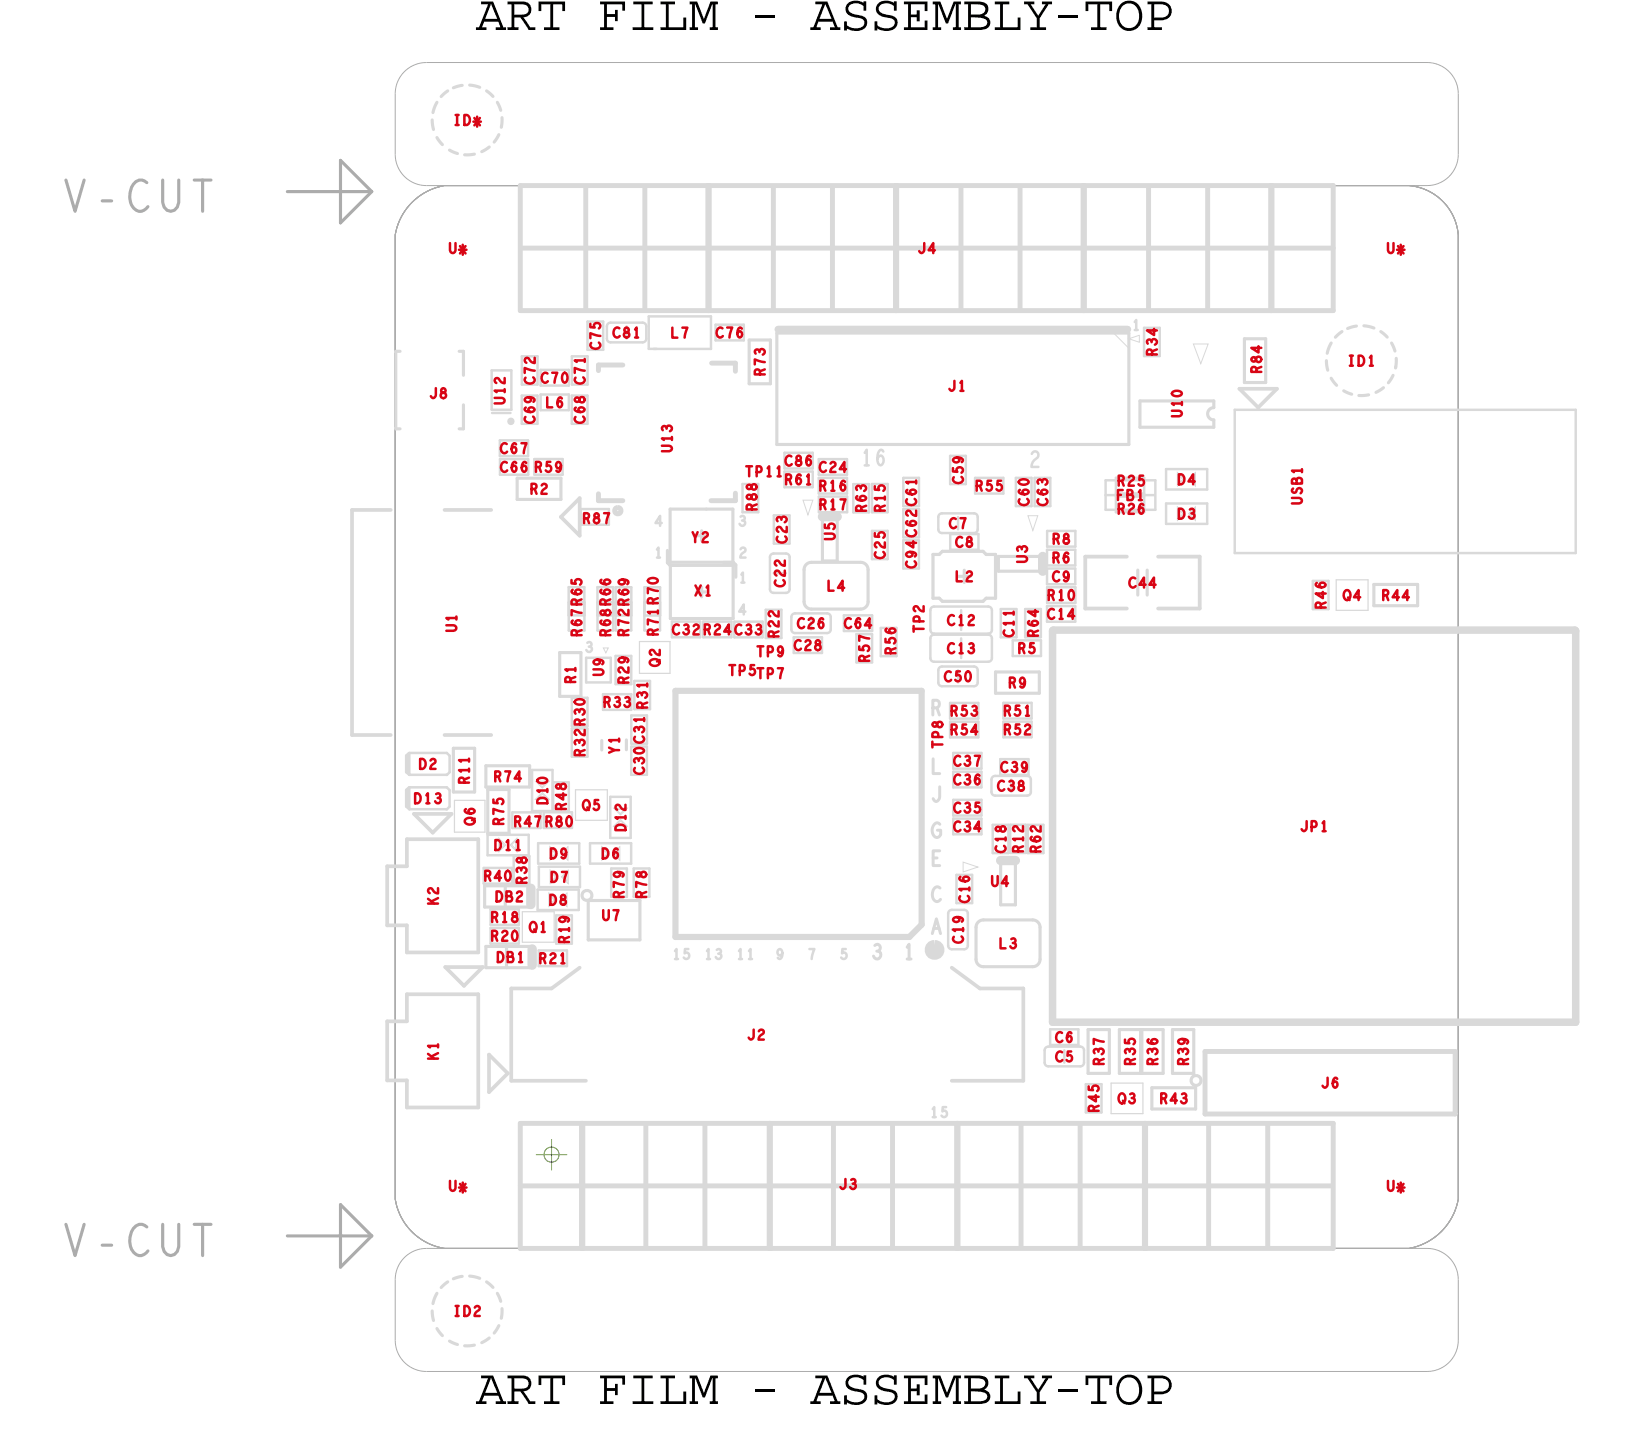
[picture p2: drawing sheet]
<svg xmlns="http://www.w3.org/2000/svg" width="67mm" height="58mm" viewBox="0 0 67 58" stroke-linecap="round" stroke-linejoin="round" font-family="sans-serif">
<defs><g id="words">
<g font-size="2.1">
<text x="19.3" y="1.2">ART FILM - ASSEMBLY-TOP</text>
<text x="19.3" y="57">ART FILM - ASSEMBLY-TOP</text>
</g>
<g font-size=".4" fill="#d80515">
<text x="18.4" y="5.1">ID*</text>
<text x="18.2" y="10.3">U*</text>
<text x="56.3" y="10.3">U*</text>
<text x="31.1" y="15.3" transform="rotate(-90 31.1 15.3)">R73</text>
<text x="47" y="14.5" transform="rotate(-90 47 14.5)">R34</text>
<text x="54.7" y="14.9">ID1</text>
<text x="27.3" y="18.4" transform="rotate(-90 27.3 18.4)">U13</text>
<text x="31.9" y="19.7">R61</text>
<text x="33.3" y="19.9">R16</text>
<text x="33.3" y="20.7">R17</text>
<text x="35.2" y="20.8" transform="rotate(-90 35.2 20.8)">R63</text>
<text x="35.9" y="20.8" transform="rotate(-90 35.9 20.8)">R15</text>
<text x="45.4" y="20.3">FB1</text>
<text x="47.8" y="21.1">D3</text>
<text x="23.4" y="27.8" transform="rotate(-90 23.4 27.8)">R1</text>
<text x="24.5" y="28.7">R33</text>
<text x="26.3" y="28.8" transform="rotate(-90 26.3 28.8)">R31</text>
<text x="28.2" y="24.2">X1</text>
<text x="38.5" y="26.5">C13</text>
<text x="38.6" y="29.1">R53</text>
<text x="40.8" y="29.1">R51</text>
<text x="41.2" y="25.9" transform="rotate(-90 41.2 25.9)">C11</text>
<text x="42.5" y="24.4">R10</text>
<text x="16.8" y="32.6">D13</text>
<text x="19.1" y="31.8" transform="rotate(-90 19.1 31.8)">R11</text>
<text x="20.1" y="34.5">D11</text>
<text x="21.4" y="35.9" transform="rotate(-90 21.4 35.9)">R38</text>
<text x="22.2" y="32.7" transform="rotate(-90 22.2 32.7)">D10</text>
<text x="23.7" y="30.7" transform="rotate(-90 23.7 30.7)">R32 R30</text>
<text x="25.4" y="33.8" transform="rotate(-90 25.4 33.8)">D12</text>
<text x="41.6" y="34.6" transform="rotate(-90 41.6 34.6)">R12</text>
<text x="19.9" y="37.5">R18</text>
<text x="21.5" y="37.9">Q1</text>
<text x="21.9" y="39.1">R21</text>
<text x="23.1" y="38.3" transform="rotate(-90 23.1 38.3)">R19</text>
<text x="17.8" y="43" transform="rotate(-90 17.8 43)">K1</text>
<text x="44.8" y="43.3" transform="rotate(-90 44.8 43.3)">R37</text>
<text x="45.4" y="44.8">Q3</text>
<text x="46.1" y="43.3" transform="rotate(-90 46.1 43.3)">R35</text>
<text x="47" y="43.3" transform="rotate(-90 47 43.3)">R36</text>
<text x="47.1" y="44.8">R43</text>
<text x="48.3" y="43.3" transform="rotate(-90 48.3 43.3)">R39</text>
<text x="18.2" y="48.4">U*</text>
<text x="56.3" y="48.4">U*</text>
</g>
<g font-size=".4" fill="#d9d9d9">
<text x="47.8" y="19.7">D4</text>
<text x="22.3" y="34.9">D9</text>
<text x="22.4" y="35.8">D7</text>
<text x="24.4" y="34.9">D6</text>
<text x="22.3" y="36.8">D8</text>
</g>
</g></defs>
<!-- layer: Board Outline -->
<g fill="none" stroke="#acacac" stroke-width=".04">
<path d="M16.1 3.8v2.5zM16.1 6.3a1.27 1.27 0 0 0 1.2 1.2M16.7 8.2l.6-.4 .8-.3h39.1a2.19 2.19 0 0 1 2 2v39.2a2.48 2.48 0 0 1-2 2h-39.1a2.41 2.41 0 0 1-2-2v-39.2l.2-.7zM17.3 7.5h40.7zM17.3 2.5h40.7zM17.3 2.5a1.27 1.27 0 0 0-1.2 1.3M58 2.5a1.27 1.27 0 0 1 1.2 1.3M59.2 3.8v2.5zM59.2 6.3a1.27 1.27 0 0 1-1.2 1.2M16.1 52v2.4zM16.1 54.4a1.27 1.27 0 0 0 1.2 1.3M17.3 55.7h40.7z"/>
<path d="M17.3 50.7h40.7zM17.3 50.7a1.27 1.27 0 0 0-1.2 1.3M58 50.7a1.27 1.27 0 0 1 1.2 1.3M59.2 52v2.4zM59.2 54.4a1.27 1.27 0 0 1-1.2 1.3"/>
</g>
<path d="M11.7 7.8h3.4zM13.8 9.1l1.3-1.3zM13.8 6.5v2.6zM13.8 6.5l1.3 1.3zM11.7 50.2h3.4zM13.8 48.9v2.6zM13.8 48.9l1.3 1.3zM15.1 50.2l-1.3 1.3z" fill="none" stroke="#acacac" stroke-width=".13"/>
<!-- layer: Components -->
<g fill="none" stroke="#d9d9d9" stroke-width=".13">
<path d="M16.1 17.4h.1zM16.1 14.3v3.1zM16.1 14.3h.1zM17.6 4.9v.4M17.7 5.6l.3 .3M17.7 4.2l-.1 .4M18.2 3.7l-.3 .2M18.3 6.1l.3 .1M18.6 17.4h.2zM18.6 14.3h.2zM18.8 3.5l-.4 .1M18.8 14.3v.9z"/>
<path d="M18.8 16.4v1zM19.1 3.5h.4M19.3 6.3h-.4M19.8 3.7l.2 .2M19.9 6l-.3 .2M20.2 4.2l.1 .3M20.3 5.5l-.2 .3M20.4 4.8v.4M21 19.4v.9zM21 19.4h1.8zM22.8 19.4v.9zM30.4 13.8h.9z"/>
<path d="M30.4 15.6h.9zM30.4 13.8v1.8zM31.3 13.8v1.8zM31.6 18.1h14.3zM31.6 13.5v4.6zM31.6 13.5h14.3zM45.9 13.5v4.6zM46.3 16.3h3zM46.3 16.3v1.1zM46.3 17.4h3zM49.3 16.3v.3zM49.3 17.1v.3z"/>
<path d="M49.3 16.6h-.2v.2v.2l.2 .1M50.5 13.8h.9zM50.5 15.5h.9zM50.5 13.8v1.7zM51.4 13.8v1.7zM53.9 14.7v.3M54.1 15.4l.2 .3M54.1 13.9l-.2 .5M54.5 13.5l-.3 .2M54.6 15.9l.3 .1M55.1 13.2l-.4 .1M55.4 13.2l.4 .1"/>
<path d="M55.6 16l-.4 .1M56.1 13.5l.2 .2M56.2 15.8l-.3 .1M56.5 13.9l.2 .4M56.6 15.2l-.2 .4M56.7 14.6v.4M16.5 30.7l.1-.1zM16.5 30.7v.7zM16.5 32.1l.1-.1zM16.5 32.1v.7zM16.5 31.4l.1 .1zM16.5 32.8l.1 .1z"/>
<path d="M18.4 30.4h.9zM18.4 32.2h.9zM18.4 30.4v1.8zM19.3 30.4v1.8zM19.7 36h1.8zM19.7 36v.9zM19.7 36.9h1.8zM19.7 31.1h1.8zM19.7 38.5h1.8zM19.7 31.1v.9zM19.7 32h1.8zM19.7 38.5v.8z"/>
<path d="M19.7 39.3h1.8zM19.8 32.1h.9zM19.8 33.9h.9zM19.8 32.1v1.8zM20.5 36v.9zM20.6 38.4v.9zM20.7 32.1v1.8zM21 20.3h1.8zM21.5 36v.9zM21.5 31.1v.9zM21.5 38.5v.8zM22.7 26.5h.9z"/>
<path d="M22.7 28.3h.9zM22.7 26.5v1.8zM23.6 26.5v1.8zM23.7 36.3l.1-.1 .2 .1v.2l-.2 .1-.1-.1zM23.9 38.2h.1M23.9 36.6h2.1zM23.9 36.6v1.6zM23.9 38.2h2.1zM24.4 30.1v.4zM25.4 30.1v.4zM26 36.6v1.6zM27.1 22.9l.1 .1z"/>
<path d="M27.1 22.4v.5zM27.2 23h.4zM27.2 20.7h1.5zM27.2 20.7v2.1zM27.2 22.8h2.6zM27.2 25.1h1.1zM27.2 23v2.1zM27.2 23h2.6zM28.3 21.8h.4zM28.3 25.1h1.5zM28.5 21.6v.4zM28.7 20.7h1.1z"/>
<path d="M29.4 22.9h.4zM29.8 20.7v2.1zM29.8 23v2.1zM29.8 22.9h.1zM29.9 22.9v.6zM32.7 23.1v1.3zM32.7 24.4v.3h.3M33 22.8h2zM33 22.8l-.2 .1-.1 .2M33 24.7h2zM33.4 21h.6zM33.4 22.8h.6z"/>
<path d="M33.4 21v1.8zM34 21v1.8zM35 22.8l.2 .1 .1 .2M35.3 24.4l-.1 .3h-.2M35.3 23.1v1.3zM37.9 22.5h.3zM37.9 22.5v1.8zM37.9 24.3h.3zM38.2 22.5l.1-.1zM38.2 24.3l.1 .1zM38.3 24.4h1.6zM38.3 22.4h1.6z"/>
<path d="M38.9 23.4h.5zM39.2 23.2v.5zM39.6 37.7v1.3zM39.6 39l.1 .2 .2 .1M39.9 22.4l.2 .1zM39.9 37.4h2zM39.9 37.4l-.2 .1-.1 .2M39.9 39.3h2zM40.1 22.5h.3zM40.1 24.3l-.2 .1zM40.1 24.3h.3zM40.4 27.3v.9z"/>
<path d="M40.4 28.2h1.8zM40.4 22.5v1.8zM40.4 27.3h1.8zM40.6 22.6h1.8zM40.6 22.6v.6zM40.6 23.2h1.8zM40.6 35h.6zM40.6 36.8h.6zM40.6 35v1.8zM41.2 35v1.8zM41.9 37.4l.3 .1v.2M42.2 27.3v.9z"/>
<path d="M42.2 39v.2l-.3 .1M42.2 37.7v1.3zM42.4 22.6v.6zM46.2 23.2v1zM46.6 23.2v1zM55.8 24.6h1.8zM55.8 23.7v.9zM55.8 23.7h1.8zM57.6 23.7v.9zM17.6 53.3v.3M17.7 54l.3 .3M17.7 52.5l-.1 .5"/>
<path d="M18.2 52.1l-.3 .2M18.3 54.5l.3 .1M18.8 51.9l-.4 .1M19.1 51.8l.4 .1M19.3 54.6l-.4 .1M19.8 52.1l.2 .2M19.9 54.4l-.3 .1M20.2 52.5l.1 .4M20.3 53.9l-.2 .3M20.4 53.2v.4M44.2 41.8h.9zM44.2 43.6h.9z"/>
<path d="M44.2 41.8v1.8zM45.1 41.8v1.8zM45.5 41.8h.8zM45.5 43.6h.8zM45.5 41.8v1.8zM46.3 41.8v1.8zM46.4 41.8h.8zM46.4 43.6h.8zM46.4 41.8v1.8zM46.8 45.1h1.8zM46.8 44.2v.9zM46.8 44.2h1.8z"/>
<path d="M47.2 41.8v1.8zM47.6 41.8h.9zM47.6 43.6h.9zM47.6 41.8v1.8zM48.5 41.8v1.8zM48.6 44.2v.9z"/>
</g>
<g fill="none" stroke="#d9d9d9" stroke-width=".1">
<path d="M20 16.6h.8zM20 15h.8zM20 15v1.6zM20 16.8h.7zM20.3 17.9v.6zM20.3 18.5h1.1zM20.3 17.9h1.1zM20.3 19.3h1.2zM20.3 18.6v.7zM20.3 18.6h1.2zM20.8 15v1.6zM21.2 16.1h.6z"/>
<path d="M21.2 17.2h.6zM21.2 16.1v1.1zM21.2 14.5h.6zM21.2 15.6h.6zM21.2 14.5v1.1zM21.4 17.9v.6zM21.5 18.6v.7zM21.7 19.3h1.2zM21.7 18.6v.7zM21.7 18.6h1.2zM21.8 16.1v1.1zM21.8 14.5v1.1z"/>
<path d="M22 16.7h1.1zM22 15.7h1.1zM22 16v.7zM22 15v.7zM22 16h1.1zM22 15h1.1zM22.9 18.6v.7zM23.1 16v.7zM23.1 15v.7zM23.2 16.1h.7zM23.2 17.2h.7zM23.2 16.1v1.1z"/>
<path d="M23.2 14.5h.7zM23.2 15.6h.7zM23.2 14.5v1.1zM23.9 16.1v1.1zM23.9 13.1h.6zM23.9 14.2h.6zM23.9 13.1v1.1zM23.9 14.5v1.1zM24.5 13.1v1.1zM24.7 13.3v.5zM24.7 13.8l.1 .1M24.8 13.9h1.3z"/>
<path d="M24.8 13.1h1.3zM24.8 13.1l-.1 .2M25.5 13.3v.5zM26.1 13.1l.2 .2M26.3 13.8l-.2 .1M26.3 13.3v.5zM26.4 14.2h.3zM26.4 12.9v1.3zM26.4 12.9h2.5zM26.5 14.2h2.4zM28.9 12.9v1.3zM29.1 13.2v.6z"/>
<path d="M29.1 13.8h1.1zM29.1 13.2h1.1zM30.2 19.7h.6zM30.2 19.7v1.1zM30.2 13.2v.6zM30.8 19.7v1.1zM31.9 19.8h1.1zM31.9 19.2v.6zM31.9 19h1.1zM31.9 18.4v.6zM31.9 19.2h1.1zM31.9 18.4h1.1z"/>
<path d="M33 19.2v.6zM33 18.4v.6zM33.3 19.4v.7zM33.3 18.7v.6zM33.3 19.3h1.1zM33.3 19.4h1.1zM33.3 18.7h1.1zM34.4 19.4v.7zM34.4 18.7v.6zM34.7 19.7h.6zM34.7 19.7v1.1zM35.3 19.7v1.1z"/>
<path d="M35.4 19.7h.7zM35.4 19.7v1.1zM36.1 19.7v1.1zM36.7 19.4h.6zM36.7 19.4v1.2zM37.3 19.4v1.2zM38.6 18.5h.6zM38.6 19.7h.6zM38.6 18.5v1.2zM39.2 18.5v1.2zM39.6 19.4v.7zM39.6 19.4h1.2z"/>
<path d="M40.8 19.4v.7zM41.3 19.4h.6zM41.3 19.4v1.2zM41.9 19.4v1.2zM42 19.4h.7zM42 19.4v1.2zM42.7 19.4v1.2zM44.9 19.5h2zM44.9 19.5v1.2zM45.3 19.4v.6zM45.3 19.4h1.2zM46.5 13.3h.6z"/>
<path d="M46.5 14.5h.6zM46.5 13.3v1.2zM46.5 19.4v.6zM46.9 19.5v1.2zM47.1 13.3v1.2zM47.4 19.1h1.6zM47.4 19.1v.8zM47.4 19.9h1.6zM49 19.1v.8zM50.2 16.6h13.8zM50.2 16.6v5.9zM64 16.6v5.9z"/>
<path d="M16.6 30.6h1.5zM16.6 30.6v.9zM16.6 32h1.5zM16.6 32v.9zM16.6 31.5h1.5zM16.6 32.9h1.5zM18.2 31.5h.1M18.2 32.9h.1M18.1 30.6l.2 .1zM18.1 32l.2 .1zM18.3 31.4l-.1 .1zM18.3 30.7v.7z"/>
<path d="M18.3 32.8l-.1 .1zM18.3 32.1v.7zM19.6 35.9h1.2zM19.6 35.3v.6zM19.6 35.3h1.2zM19.8 33.9h1.7zM19.8 33.9v.8zM19.8 34.7h1.7zM19.9 38.3h1.2zM19.9 37.7v.6zM19.9 37.6h1.2zM19.9 36.9v.7z"/>
<path d="M19.9 37.7h1.2zM19.9 36.9h1.2zM20.8 35.3v.6zM20.8 33v.6zM20.8 33.6h1.2zM20.8 33h1.2zM20.9 34.8h.6zM20.9 35.9h.6zM20.9 34.8v1.1zM21.1 37.7v.6zM21.1 36.9v.7zM21.5 33.9v.8z"/>
<path d="M21.5 34.8v1.1zM21.6 31.3h.8zM21.6 33h.8zM21.6 31.3v1.7zM21.8 36.1h1.7zM21.8 36.1v.9zM21.8 37h1.7zM21.9 34.3h1.6zM21.9 34.3v.8zM21.9 35.1h1.6zM21.9 39.3h1.1zM21.9 38.6v.7z"/>
<path d="M21.9 38.6h1.1zM21.9 35.2h1.7zM21.9 35.2v.8zM21.9 36h1.7zM22 33v.6zM22.1 33.6h1.1zM22.1 33v.6zM22.1 33h1.1zM22.4 31.3v1.7zM22.5 31.8h.6zM22.5 32.9h.6zM22.5 31.8v1.1z"/>
<path d="M22.6 37.2h.6zM22.6 38.3h.6zM22.6 37.2v1.1zM23 38.6v.7zM23.1 23.9h.6zM23.1 25h.6zM23.1 23.9v1.1zM23.1 24.5h.6zM23.1 25.6h.6zM23.1 24.5v1.1zM23.1 31.8v1.1zM23.2 29.6h.7z"/>
<path d="M23.2 28.4h.7zM23.2 30.7h.7zM23.2 29.6v1.1zM23.2 29.5h.7zM23.2 28.4v1.1zM23.2 37.2v1.1zM23.2 33v.6zM23.5 36.1v.9zM23.5 34.3v.8zM23.6 35.2v.8zM23.6 21.3h1.1zM23.6 20.7v.6z"/>
<path d="M23.6 20.7h1.1zM23.7 23.9v1.1zM23.7 24.5v1.1zM23.8 27.7h1zM23.8 26.7h1zM23.8 26.7v1zM23.9 29.6v1.1zM23.9 28.4v1.1zM24 34.3h1.6zM24 34.3v.8zM24 35.1h1.6zM24.3 23.9h.6z"/>
<path d="M24.3 25h.6zM24.3 23.9v1.1zM24.3 24.5h.6zM24.3 25.6h.6zM24.3 24.5v1.1zM24.5 28.2v.6zM24.5 28.8h1.1zM24.5 28.2h1.1zM24.7 20.7v.6zM24.8 32.4h.8zM24.8 34h.8zM24.8 32.4v1.6z"/>
<path d="M24.8 26.7v1zM24.8 35.3h.7zM24.8 36.4h.7zM24.8 35.3v1.1zM24.9 23.9v1.1zM24.9 24.5v1.1zM25 24.5h.6zM25 26.6h.6zM25 25.6h.6zM25 24.5v1.1zM25 27.8h.6zM25 26.6v1.2z"/>
<path d="M25 23.9h.6zM25 25h.6zM25 23.9v1.1zM25.5 35.3v1.1zM25.6 32.4v1.6zM25.6 34.3v.8zM25.6 30.3h.7zM25.6 31.5h.7zM25.6 30.3v1.2zM25.6 24.5v1.1zM25.6 28.2v.6zM25.6 26.6v1.2z"/>
<path d="M25.6 29.1h.7zM25.6 30.2h.7zM25.6 29.1v1.1zM25.6 23.9v1.1zM25.7 35.3h.7zM25.7 36.4h.7zM25.7 35.3v1.1zM25.8 27.7h.6zM25.8 28.8h.6zM25.8 27.7v1.1zM26.2 24.5h.6zM26.2 25.6h.6z"/>
<path d="M26.2 24.5v1.1zM26.2 23.9h.6zM26.2 25h.6zM26.2 23.9v1.1zM26.3 30.3v1.2zM26.3 29.1v1.1zM26.4 35.3v1.1zM26.4 27.7v1.1zM26.8 24.5v1.1zM26.8 23.9v1.1zM27.3 25.9h1.1zM27.3 25.3v.6z"/>
<path d="M27.3 25.3h1.1zM28.4 25.3v.6zM28.6 25.9h1.1zM28.6 25.3v.6zM28.6 25.3h1.1zM29.7 25.3v.6zM29.8 25.3v.6zM29.8 25.9h1.2zM29.8 25.3h1.2zM30.2 20.8h.6zM31 25.3v.6zM31.1 24.8h.6z"/>
<path d="M31.1 25.9h.6zM31.1 24.8v1.1zM31.3 22.6v1.3zM31.3 23.9l.1 .2M31.4 22.5h.5zM31.4 22.5l-.1 .1M31.4 24.1h.5zM31.4 23.3h.5zM31.4 20.9h.7zM31.4 22.1h.7zM31.4 20.9v1.2zM31.7 24.8v1.1z"/>
<path d="M31.9 22.5l.2 .1M32.1 20.9v1.2zM32.1 23.9l-.2 .2M32.1 22.6v1.3zM32.1 25.1v.5zM32.1 25.6l.2 .1M32.2 25.9v.6zM32.2 26.5h1.2zM32.2 25.9h1.2zM32.3 25.7h1.3zM32.3 24.9h1.3zM32.3 24.9l-.2 .2"/>
<path d="M32.9 25.1v.5zM33.3 20.1h1.1zM33.3 20.8h1.1zM33.3 20.2v.6zM33.3 20.2h1.1zM33.4 25.9v.6zM33.6 24.9l.1 .2M33.7 25.6l-.1 .1M33.7 25.1v.5zM34.3 25.6h1.1zM34.3 25v.6zM34.3 25h1.1z"/>
<path d="M34.4 20.2v.6zM34.7 20.8h.6zM34.8 25.8h.6zM34.8 26.9h.6zM34.8 25.8v1.1zM35.4 21.6h.7zM35.4 20.8h.7zM35.4 22.7h.7zM35.4 21.6v1.1zM35.4 25.8v1.1zM35.4 25v.6zM35.8 25.5h.6z"/>
<path d="M35.8 26.7h.6zM35.8 25.5v1.2zM36.1 21.6v1.1zM36.4 25.5v1.2zM36.7 21.9h.6zM36.7 23.1h.6zM36.7 21.9v1.2zM36.7 20.7h.6zM36.7 21.8h.6zM36.7 20.7v1.1zM36.7 20.6h.6zM37.3 22v1.1z"/>
<path d="M37.3 20.7v1.1zM37.8 25.9v.8zM37.8 24.8v.8zM37.8 26.7l.1 .2M37.8 25.6l.1 .1M37.9 26.9h2.2zM37.9 25.7h2.2zM37.9 25.8h2.2zM37.9 24.6h2.2zM37.9 25.8l-.1 .1M37.9 24.6l-.1 .2M38.1 21v.5z"/>
<path d="M38.1 27.2v.5zM38.1 21.5l.2 .2M38.1 27.7l.2 .2M38.3 21.7h1.3zM38.3 27.9h1.3zM38.3 20.9h1.3zM38.3 27.1h1.3zM38.3 20.9l-.2 .1M38.3 27.1l-.2 .1M38.5 37.1v1.3zM38.5 38.4l.2 .2M38.6 29.3v.7z"/>
<path d="M38.6 30h1.1zM38.6 28.6v.6zM38.6 29.2h1.1zM38.6 29.3h1.1zM38.6 28.6h1.1zM38.6 22.3h1.1zM38.6 21.7v.6zM38.6 21.7h1.1zM38.7 37h.5zM38.7 37.8h.5zM38.7 37l-.2 .1M38.7 38.6h.5z"/>
<path d="M38.7 30.6v.6zM38.7 31.2h1.2zM38.7 31.4v.6zM38.7 32h1.2zM38.7 32.5v.6zM38.7 33.1h1.2zM38.7 33.3v.6zM38.7 33.9h1.2zM38.7 30.6h1.2zM38.7 31.4h1.2zM38.7 32.5h1.2zM38.7 33.3h1.2z"/>
<path d="M38.8 35.5h.7zM38.8 36.7h.7zM38.8 35.5v1.2zM38.9 21v.5zM38.9 27.2v.5zM39 25.9v.8zM39 24.8v.8zM39.2 37l.1 .1M39.3 38.4l-.1 .2M39.3 37.1v1.3zM39.5 35.5v1.2zM39.6 20.9l.1 .1"/>
<path d="M39.6 27.1l.1 .1M39.6 20.1h1.2zM39.7 21.5l-.1 .2M39.7 27.7l-.1 .2M39.7 21v.5zM39.7 27.2v.5zM39.7 29.3v.7zM39.7 28.6v.6zM39.7 21.7v.6zM39.9 30.6v.6zM39.9 31.4v.6zM39.9 32.5v.6z"/>
<path d="M39.9 33.3v.6zM40.1 25.8l.2 .1M40.1 24.6l.2 .2M40.3 31.7v.5zM40.3 32.2l.1 .1M40.3 26.7l-.2 .2M40.3 25.6l-.2 .1M40.3 25.9v.8zM40.3 24.8v.8zM40.3 33.5h.7zM40.3 34.7h.7zM40.3 33.5v1.2z"/>
<path d="M40.4 32.3h1.3zM40.4 31.5h1.3zM40.4 31.5l-.1 .2M40.6 31.5h1.2zM40.6 30.8v.7zM40.6 30.8h1.2zM40.7 24.7h.6zM40.7 25.9h.6zM40.7 24.7v1.2zM40.8 30h1.1zM40.8 29.3v.7zM40.8 29.2h1.1z"/>
<path d="M40.8 28.6v.6zM40.8 29.3h1.1zM40.8 28.6h1.1zM41 33.5v1.2zM41 33.5h.7zM41 34.7h.7zM41.1 31.7v.5zM41.1 26.7h1.2zM41.1 26v.7zM41.1 26h1.2zM41.3 20.6h.6zM41.3 24.7v1.2z"/>
<path d="M41.6 24.7h.7zM41.6 25.9h.7zM41.6 24.7v1.2zM41.7 33.5v1.2zM41.7 31.5l.2 .2M41.7 33.5h.7zM41.7 34.7h.7zM41.8 30.8v.7zM41.9 32.2l-.2 .1M41.9 31.7v.5zM41.9 29.3v.7zM41.9 28.6v.6z"/>
<path d="M42 20.6h.7zM42.3 24.7v1.2zM42.3 26v.7zM42.4 33.5v1.2zM42.5 22.3v.7zM42.5 23h1.2zM42.5 23.1v.6zM42.5 23.7h1.2zM42.5 24.6v.7zM42.5 25.3h1.2zM42.5 22.3h1.2zM42.5 23.1h1.2z"/>
<path d="M42.5 24.6h1.2zM42.5 22.2h1.2zM42.5 21.6v.6zM42.5 24.5h1.2zM42.5 23.9v.6zM42.5 21.6h1.2zM42.5 23.9h1.2zM43.7 22.3v.7zM43.7 23.1v.6zM43.7 24.6v.7zM43.7 21.6v.6zM43.7 23.9v.6z"/>
<path d="M44.9 20.1h2zM44.9 20.7h2zM45.3 20.8h1.2zM45.3 20.2v.6zM45.3 20h1.2zM45.3 20.2h1.2zM46.5 20.2v.6zM47.4 20.5h1.6zM47.4 20.5v.8zM47.4 21.3h1.6zM49 20.5v.8zM50.2 22.5h13.8z"/>
<path d="M53.3 23.6h.7zM53.3 24.7h.7zM53.3 23.6v1.1zM54 23.6v1.1zM42.4 42.7v.5zM42.4 43.2l.2 .1M42.6 42.5h1.3zM42.6 42.5l-.2 .2M42.6 43.3h1.3zM42.7 41.8v.7zM42.7 42.5h1.1zM42.7 41.8h1.1z"/>
<path d="M43.2 42.7v.5zM43.8 41.8v.7zM43.9 42.5l.1 .2M44 43.2l-.1 .1M44 42.7v.5zM44.1 44h.6zM44.1 45.2h.6zM44.1 44v1.2zM44.7 44v1.2z"/>
</g>
<g fill="none" stroke="#d9d9d9" stroke-width=".04">
<path d="M45.2 13.5h.6v.6zM45.9 13.8l.4-.2v.3zM47.8 19.2l.3 .3-.3 .2zM48.3 19.5l.3-.3v.6zM48.5 14h.6l-.3 .8zM20.3 34.1l.2 .2-.2 .3zM20.7 34.3l.3-.2v.5zM21.7 32.5l.3-.3 .3 .3zM21.8 31.7h.5l-.3 .3zM22.3 36.3l.3 .3-.3 .2zM22.3 34.4l.3 .3-.3 .2zM22.3 35.3l.3 .3-.2 .3z"/>
<path d="M22.8 36.6l.2-.3v.5zM22.8 34.7l.3-.3v.6zM22.8 35.6l.3-.2v.5zM24.4 34.4l.3 .3-.3 .2zM24.5 26.3h.2l-.1 .2zM24.9 34.7l.3-.3v.6zM24.9 33.6l.3-.3 .3 .3zM24.9 32.8h.6l-.3 .3zM32.6 20.3h.4l-.2 .6zM39.1 35l.6 .2-.6 .2zM41.8 21h.4l-.2 .6zM47.8 20.6l.3 .3-.3 .2z"/>
<path d="M48.3 20.9l.3-.3v.5z"/>
</g>
<path d="M37.8 38.5l.2-.1 .1 .1v.2l-.1 .1-.2-.1z" fill="none" stroke="#d9d9d9" stroke-width=".4"/>
<path d="M27.4 28.1h10zM27.4 28.1v10zM27.4 38.1h9.5zM37.4 28.1v9.5zM37.4 37.6l-.5 .5z" fill="none" stroke="#d9d9d9" stroke-width=".25"/>
<path d="M21.6 36.1v.6zM21.6 38.6v.6zM33.4 21h.6zM40.6 35h.6zM42.4 22.6v.6z" fill="none" stroke="#d9d9d9" stroke-width=".38"/>
<g fill="none" stroke="#d9d9d9" stroke-width=".2">
<path d="M21.1 12.6h7.7zM21.1 7.5h7.7zM21.1 7.5v5.1zM21.2 10.1h7.6zM23.8 7.6v5zM24.3 14.8h1zM24.3 14.8v.3zM26.2 7.6v5zM28.8 12.6h7.6zM28.8 7.5h7.6zM28.8 7.5v5.1zM28.8 7.6v5z"/>
<path d="M28.8 10.1h7.6zM28.9 14.8h1zM29.9 14.8v.3zM31.4 7.6v5zM33.8 7.6v5zM36.4 12.6h7.6zM36.4 7.5h7.6zM36.4 7.5v5.1zM36.4 7.6v5zM36.4 10.1h7.6zM39 7.6v5zM41.4 7.6v5z"/>
<path d="M44 12.6h7.7zM44 7.5h7.7zM44 7.5v5.1zM44 7.6v5zM44.1 10.1h10.1zM46.7 7.6v5zM49.1 7.6v5zM51.6 12.6h2.6zM51.6 7.5h2.6zM51.6 7.5v5.1zM51.7 7.6v5zM51.7 7.5v5.1z"/>
<path d="M54.2 7.5v5.1zM24.3 20.3h1zM24.3 20.1v.2zM25 20.7l.1-.1 .1 .1v.1l-.1 .1-.1-.1zM28.9 20.3h1zM29.9 20v.3zM21.1 48.2h10.1zM21.1 45.6h2.6zM21.1 45.6v5.1zM21.1 50.7h2.6zM23.6 50.7h7.7zM23.6 45.6h7.7z"/>
<path d="M23.6 45.6v5.1zM23.6 45.7v5zM23.7 45.6v5.1zM26.2 45.7v5zM28.6 45.7v5zM31.2 48.2h7.7zM31.2 50.7h7.7zM31.2 45.6h7.7zM31.2 45.6v5.1zM31.3 45.7v5zM31.3 45.6v5.1zM33.9 45.7v5z"/>
<path d="M36.3 45.7v5zM38.9 48.2h7.6zM38.9 50.7h7.6zM38.9 45.6h7.6zM38.9 45.6v5.1zM38.9 45.7v5zM41.5 45.7v5zM43.9 45.7v5zM46.5 48.2h7.6zM46.5 50.7h7.7zM46.5 45.6h7.7zM46.5 45.6v5.1z"/>
<path d="M46.5 45.7v5zM48.9 42.7h10.2zM48.9 45.3h10.2zM48.9 42.7v2.6zM49.1 45.7v5zM51.5 45.7v5zM54.2 45.6v5.1zM59.1 42.7v2.6z"/>
</g>
<path d="M20.8 17.1h.1M31.6 13.4h14.2zM42.8 25.6v15.9zM42.8 25.6h.1M42.8 25.6h21.2zM64 25.6h.1M64 25.6v15.9zM42.8 41.5h21.2z" fill="none" stroke="#d9d9d9" stroke-width=".3"/>
<g fill="none" stroke="#d9d9d9" stroke-width=".15">
<path d="M14.3 20.7h1.6zM14.3 29.9h1.6zM14.3 20.7v9.2zM15.7 35.2v2.4zM15.7 37.6h.8zM15.7 35.2h.8zM16.5 34.1v1.1zM16.5 37.6v1.1zM16.5 38.7h2.9zM16.5 34.1h2.9zM18.1 20.7h1.9zM18.1 29.9h1.9z"/>
<path d="M19.4 34.1v4.6zM38.7 39.3l1.1 .9zM44.1 22.6v2.1zM44.1 24.7h1.7zM44.1 22.6h1.7zM47 24.7h1.7zM47 22.6h1.7zM48.7 22.6v2.1zM15.7 41.5v2.4zM15.7 43.9h.8zM15.7 41.5h.8zM16.5 40.4v1.1z"/>
<path d="M16.5 43.9v1.1zM16.5 45h2.9zM16.5 40.4h2.9zM19.4 40.4v4.6zM19.9 42.8l.7 .8zM19.9 42.8v1.6zM19.9 44.4l.7-.8zM20.8 40.2h1.6zM20.8 43.9h3zM20.8 40.2v3.7zM22.4 40.2l1.1-.9zM38.7 43.9h2.9z"/>
<path d="M39.8 40.2h1.8zM41.6 40.2v3.7z"/>
</g>
<g fill="none" stroke="#d9d9d9" stroke-width=".05">
<path d="M18.5 33.8h1.2zM18.5 32.5h1.2zM18.5 32.5v1.3zM19.7 32.5v1.3zM21.2 38.3h1.3zM21.2 37h1.3zM21.2 37v1.3zM22.5 37v1.3zM23.4 33.3h1.3zM23.4 32.1h1.3zM23.4 32.1v1.2zM24.7 32.1v1.2z"/>
<path d="M26 27.4h1.2zM26 26.1h1.2zM26 26.1v1.3zM27.2 26.1v1.3zM54.3 24.8h1.3zM54.3 23.6h1.3zM54.3 23.6v1.2zM55.6 23.6v1.2zM45.1 45.2h1.3zM45.1 44h1.3zM45.1 44v1.2zM46.4 44v1.2z"/>
</g>
<!-- layer: Text -->
<g fill="none" stroke="#d80515" stroke-width=".1">
<path d="M17.7 15.8v.3l-.1 .1-.1-.1M17.9 15.8l.1 .1a.12 .12 0 0 1 .1 .1 .12 .12 0 0 1-.1 .2 .12 .12 0 0 1-.1-.1v-.1a.14 .14 0 0 0 .2-.1 .14 .14 0 0 0-.1-.1zM18.3 9.9v.3l.1 .1 .1-.1v-.3M18.5 4.7h.1M18.6 4.7v.4M18.9 4.7a.2 .2 0 0 1 .2 .2 .2 .2 0 0 1-.2 .2zM20.1 16.2h.3l.1 .1-.1 .1h-.3M20.5 15.4v.2l-.2-.2a.1 .1 0 0 0-.2 0 .11 .11 0 0 0 .1 .2M20.5 15.9h-.4h.1M20.5 15.8v.1M20.6 18a.18 .18 0 0 0-.3 .2 .18 .18 0 0 0 .3 .2M20.6 18.8a.18 .18 0 0 0-.3 .2 .17 .17 0 0 0 .3 .1"/>
<path d="M21 18.1l-.1-.1a.2 .2 0 0 0-.1 .2 .2 .2 0 0 0 .1 .2 .11 .11 0 0 0 .1-.2 .11 .11 0 0 0-.2 0M21 18.8h-.1a.2 .2 0 0 0-.1 .2 .2 .2 0 0 0 .1 .2 .11 .11 0 0 0 .1-.2 .11 .11 0 0 0-.2 0M21.2 18h.2l-.1 .4M21.4 16.6h-.1a.2 .2 0 0 0 .2 .1 .2 .2 0 0 0 .2-.1 .11 .11 0 0 0-.2 0 .11 .11 0 0 0 0 .1M21.4 18.8h-.1a.2 .2 0 0 0-.1 .2 .2 .2 0 0 0 .1 .2 .11 .11 0 0 0 .1-.2 .11 .11 0 0 0-.2 0M21.5 16.1v.1a.11 .11 0 0 1 0 .1 .11 .11 0 0 1-.2 0 .14 .14 0 0 1 .2-.2l.2 .1v.1M21.6 19.9l.2-.1v-.1h-.2v.4M21.7 16.9a.18 .18 0 0 1-.2 .3 .18 .18 0 0 1-.2-.3M21.7 15.3a.18 .18 0 0 1-.2 .3 .18 .18 0 0 1-.2-.3M21.7 19.9l.1 .2M21.7 14.5v.3l-.2-.2a.1 .1 0 0 0-.2 0 .1 .1 0 0 0 .1 .1M21.7 15.1l-.4-.2v.3"/>
<path d="M21.8 19l.2-.1-.1-.1h-.1v.4M21.9 19l.1 .2M22 19.7a.1 .1 0 0 1 .1 0 .1 .1 0 0 1 .1 .1l-.2 .3h.2M22.2 16.1v.4h.2M22.2 15.2a.17 .17 0 0 0-.2 .1 .18 .18 0 0 0 .3 .2M22.4 18.8h-.2v.1a.12 .12 0 0 1 .2 .1 .12 .12 0 0 1-.1 .1 .12 .12 0 0 1-.1 0M22.4 15.1h.2l-.1 .4M22.8 18.9v.1a.11 .11 0 0 1-.2 0 .11 .11 0 0 1 .1-.2 .11 .11 0 0 1 .1 .1l-.1 .3-.1-.1M22.8 16.2a.2 .2 0 0 0-.2 .1 .2 .2 0 0 0 .2 .2 .11 .11 0 0 0 0-.1 .11 .11 0 0 0-.2 0M22.9 15.2a.17 .17 0 0 1 .2 .1 .17 .17 0 0 1-.2 .2zM23.4 16.2a.09 .09 0 0 0 0 .1 .09 .09 0 0 0 .1-.1 .11 .11 0 0 1 .2-.1 .11 .11 0 0 1 0 .2 .11 .11 0 0 1-.2 0zM23.4 16.6a.2 .2 0 0 0 .1 .1 .2 .2 0 0 0 .2-.1 .11 .11 0 0 0-.2 0 .11 .11 0 0 0 .1 .1"/>
<path d="M23.7 16.9a.18 .18 0 0 1-.2 .3 .18 .18 0 0 1-.1-.3M23.7 15.3a.18 .18 0 0 1-.2 .3 .18 .18 0 0 1-.1-.3M23.8 14.6h-.5l.1 .1M23.8 15.1l-.5-.2v.3M23.8 14.6v.1M24 13.2v.1h.2a.12 .12 0 0 1 0-.2 .12 .12 0 0 1 .2 .1 .12 .12 0 0 1-.1 .1M24.3 13.9a.18 .18 0 0 1-.1 .3 .18 .18 0 0 1-.2-.3M24.4 13.6l-.4-.1v.2M25.2 13.3a.18 .18 0 0 0-.3 .2 .18 .18 0 0 0 .3 .2M25.4 13.4v.1a.12 .12 0 0 1 .2 0 .12 .12 0 0 1-.1 .2 .12 .12 0 0 1-.2-.1 .14 .14 0 0 0 .2-.1 .14 .14 0 0 0 0-.2zM25.8 13.4l.1-.1v.4M25.8 13.7h.1"/>
<path d="M26.9 18.1h.3l.1 .1-.1 .1h-.3M27.1 17.4a.11 .11 0 0 0-.2-.1 .1 .1 0 0 0 0 .2M27.3 17.8h-.4l.1 .1M27.3 13.3v.4h.2M27.7 13.3h.2l-.1 .4M29.3 13.3a.17 .17 0 0 0-.2 .2 .18 .18 0 0 0 .3 .2M29.5 13.3h.2l-.1 .4M30.1 13.4v-.1a.2 .2 0 0 0-.2 .2 .2 .2 0 0 0 .2 .2 .11 .11 0 0 0 0-.2 .11 .11 0 0 0-.2 0M30.3 18.9h.2M30.4 19.7a.1 .1 0 0 0 0 .2 .09 .09 0 0 0 .1-.1 .11 .11 0 0 1 .2-.1 .11 .11 0 0 1 0 .2 .11 .11 0 0 1-.2-.1zM30.4 18.9v.5M30.7 19.2h.2v-.2l-.2-.1v.5"/>
<path d="M30.8 14.3a.1 .1 0 0 0-.1-.1 .1 .1 0 0 0 0 .2M30.9 15.2l-.1-.2h-.1v.2h.4M31.1 14.7l-.4-.1v.2M31.2 19v-.1v.5M31.2 19.4h.1M31.6 19v-.1v.5M31.6 19.4h.1M31.9 19.5l.2-.1v-.1h-.2v.4M32.1 18.5a.17 .17 0 0 0-.2 .2 .18 .18 0 0 0 .3 .2M32.4 18.6v.1a.12 .12 0 0 1 .2 0 .12 .12 0 0 1-.1 .2 .12 .12 0 0 1-.2-.1 .14 .14 0 0 0 .2-.1 .14 .14 0 0 0-.1-.2zM32.5 19.3a.2 .2 0 0 0-.2 .2 .2 .2 0 0 0 .2 .2 .11 .11 0 0 0 0-.2 .11 .11 0 0 0-.2 0M32.8 19.4v-.1v.4"/>
<path d="M32.9 18.6v-.1a.2 .2 0 0 0-.2 .2 .2 .2 0 0 0 .2 .2 .11 .11 0 0 0 0-.2 .11 .11 0 0 0-.2 0M33.3 19.7h.2v-.1l-.2-.1v.4M33.5 18.8a.17 .17 0 0 0-.2 .2 .17 .17 0 0 0 .3 .1M33.7 18.8a.1 .1 0 0 1 .2 0 .1 .1 0 0 1 0 .1l-.2 .3h.2M33.8 19.6v-.1v.4M34.3 19.6v-.1a.2 .2 0 0 0-.2 .2 .2 .2 0 0 0 .2 .2 .11 .11 0 0 0 0-.2 .11 .11 0 0 0-.2 .1M34.4 19.1h-.3l.2-.3v.4M35 19.8a.1 .1 0 0 0-.2 0 .1 .1 0 0 0 0 .1M35.5 19.8v.1h.2a.12 .12 0 0 1 0-.2 .12 .12 0 0 1 .2 .1 .12 .12 0 0 1 0 .1M36.9 19.9h-.1a.2 .2 0 0 0 .2 .2 .2 .2 0 0 0 .2-.2 .11 .11 0 0 0-.2 0 .11 .11 0 0 0 0 .2M37.2 19.6h-.4h.1M37.2 19.5v.1"/>
<path d="M37.5 9.9v.3l-.1 .1-.1-.1M38 10.2h-.3l.2-.3v.4M38.7 19v.2h.2a.12 .12 0 0 1 0-.2 .12 .12 0 0 1 .2 0 .12 .12 0 0 1 0 .2M38.8 15.5v.3l-.1 .1-.1-.1M38.9 18.6a.11 .11 0 0 1 0 .2 .11 .11 0 0 1-.2-.1 .11 .11 0 0 1 .2-.1l.2 .1v.1M39 15.6l.1-.1v.4M39 15.9h.1M39.1 19.4a.18 .18 0 0 1-.2 .2 .18 .18 0 0 1-.2-.2M39.7 19.7h.2l-.1-.1-.1-.1v.4M39.8 19.7l.1 .2M40.3 19.5h-.2v.2a.12 .12 0 0 1 .2 0 .12 .12 0 0 1-.1 .2 .12 .12 0 0 1-.1 0M40.7 19.5h-.2v.2a.12 .12 0 0 1 .2 0 .12 .12 0 0 1-.1 .2 .12 .12 0 0 1-.1 0"/>
<path d="M41.4 19.5h.1a.16 .16 0 0 1 .2 0 .16 .16 0 0 1 0 .2 .19 .19 0 0 1-.3-.2zM41.4 19.9a.2 .2 0 0 0 .2 .2 .2 .2 0 0 0 .2-.2 .11 .11 0 0 0-.2 0 .11 .11 0 0 0 0 .2M42.2 19.9a.2 .2 0 0 0 .1 .2 .2 .2 0 0 0 .2-.2 .11 .11 0 0 0-.2 0 .11 .11 0 0 0 .1 .2M42.3 19.5a.1 .1 0 0 0-.1 0 .1 .1 0 0 0 0 .2M42.3 19.6a.11 .11 0 0 1 .1-.1 .11 .11 0 0 1 .2 .1 .11 .11 0 0 1-.1 .1M45.4 19.5h.2v-.2h-.2v.4M45.6 19.5v.2M45.6 19.9h-.2v.4M45.9 19.4a.1 .1 0 0 1 .1-.1 .1 .1 0 0 1 0 .2l-.2 .2h.3M46.3 20v-.1v.4M46.4 19.3h-.1v.2a.12 .12 0 0 1 .1 0 .12 .12 0 0 1 0 .2 .12 .12 0 0 1-.2 0M46.8 13.9a.11 .11 0 0 0-.2-.1 .1 .1 0 0 0 0 .2"/>
<path d="M46.8 14.4l-.1-.2h-.1v.2h.4M46.9 13.4v.2l-.3-.2h.4M47.6 16.7h.3l.1 .1-.1 .1h-.3M47.6 15.9h.1a.16 .16 0 0 1 .2 0 .16 .16 0 0 1 .1 .2h-.1a.19 .19 0 0 1-.3-.2zM47.9 19.3a.2 .2 0 0 1 .2 .2 .2 .2 0 0 1-.2 .2zM48 16.4h-.4l.1 .1M48 16.3v.2M48.5 19.6h-.2l.2-.3v.4M50.9 14.5a.1 .1 0 0 0 0 .2 .09 .09 0 0 0 .1-.1 .11 .11 0 0 1 .2-.1 .11 .11 0 0 1 0 .2 .11 .11 0 0 1-.2-.1zM51 15.1v-.2h-.2v.2h.4M51.1 14.1v.2l-.3-.2h.4M51.2 14.9l-.2 .1"/>
<path d="M52.5 19.8a.1 .1 0 0 0 0 .2 .1 .1 0 0 0 .2 0 .12 .12 0 0 1 .1-.2 .12 .12 0 0 1 0 .2M52.7 19.5h-.2v.1h.4v-.1h-.2v.1M52.9 19.1h-.4l.1 .1M52.9 19.1v.1M54.8 14.5h.2M54.9 14.5v.4M55.2 14.5a.2 .2 0 0 1 .2 .2 .2 .2 0 0 1-.2 .2zM55.6 14.5h.1v.4M56.4 9.9v.3l.1 .1 .1-.1v-.3M16.9 32.2a.2 .2 0 0 1 .2 .2 .2 .2 0 0 1-.2 .2zM17.1 30.8a.2 .2 0 0 1 .2 .2 .2 .2 0 0 1-.2 .2zM17.3 32.3l.1-.1v.4"/>
<path d="M17.4 36.5l.2 .2M17.4 36.7h.4M17.5 30.9a.1 .1 0 0 1 .1-.1 .11 .11 0 0 1 .1 .2l-.2 .2h.2M17.7 32.3a.1 .1 0 0 1 .2 0 .1 .1 0 0 1-.1 .1M17.8 36.1v.2l-.3-.2a.1 .1 0 0 0-.1 0 .11 .11 0 0 0 .1 .2M17.8 36.5l-.3 .1M18.1 25.4h.3l.1 .1-.1 .1h-.3M18.5 25.1h-.4l.1 .1M18.5 25v.2M18.9 31.8l-.1-.2h-.1l-.1 .2h.5M18.9 32.9a.2 .2 0 0 0 .2 .2 .2 .2 0 0 0 .2-.2 .11 .11 0 0 0-.2 0 .11 .11 0 0 0 0 .2M19.1 30.9h-.5h.1"/>
<path d="M19.1 31.3h-.5h.1M19.3 33.3h-.1M19.7 35.6l.2-.1v-.1h-.2v.4M19.8 35.6l.1 .2M20 38h.2v-.2h-.2v.4M20 37.3l.2-.1v-.1h-.2v.4M20 32.5v.1h.2a.12 .12 0 0 1 .1-.1 .12 .12 0 0 1 .1 0 .12 .12 0 0 1 0 .2M20.1 31.5h.2v-.1l-.2-.1v.4M20.1 38l.1 .2M20.1 34.1a.2 .2 0 0 1 .2 .2 .2 .2 0 0 1-.2 .2zM20.2 36.2a.2 .2 0 0 1 .2 .2 .2 .2 0 0 1-.2 .2zM20.2 38.7a.2 .2 0 0 1 .2 .2 .2 .2 0 0 1-.2 .2z"/>
<path d="M20.2 31.5l.1 .2M20.3 33.5l-.1-.2h-.1l-.1 .2h.4M20.3 35.7h-.2l.2-.3v.4M20.4 37.9a.11 .11 0 0 1 .2-.1 .1 .1 0 0 1 0 .2l-.2 .2h.2M20.4 37.1h.1v.4M20.4 33l-.4-.1v.2M20.4 33.3h-.1M20.5 31.3h.2l-.1 .4M20.6 36.4h.2l-.1 .2h-.1v-.4h.1v.2M20.6 34.2v-.1v.4M20.6 35.4a.17 .17 0 0 1 .1 .2 .17 .17 0 0 1-.1 .1zM20.6 38.9h.2v.2h-.2v-.4h.2v.2"/>
<path d="M20.8 37.1l.1 .1a.12 .12 0 0 1 .1 .1 .12 .12 0 0 1-.1 .1 .12 .12 0 0 1-.1 0v-.1a.14 .14 0 0 0 .2-.1 .14 .14 0 0 0-.1-.1zM20.9 37.8a.17 .17 0 0 1 .1 .2 .17 .17 0 0 1-.2 .2zM20.9 33.4l.2-.1v-.1h-.2v.4M21 34.2v-.1v.4M21 36.3a.1 .1 0 0 1 .1-.1 .11 .11 0 0 1 .1 .2l-.2 .2h.2M21 34.9a.09 .09 0 0 0 .1 .1 .09 .09 0 0 0 .1-.1 .11 .11 0 0 1 .1 0 .11 .11 0 0 1 0 .1 .11 .11 0 0 1-.1 0zM21.1 33.4v.2M21.1 38.8v-.1v.4M21.1 39.1h.1M21.2 31.6h-.3l.2-.3v.4M21.2 35.3a.1 .1 0 0 0-.2 0 .1 .1 0 0 0 0 .1M21.2 35.9l-.1-.2h-.1v.2h.4"/>
<path d="M21.6 33.5h-.3l.2-.3v.4M21.7 33.2h.2l-.1 .4M21.8 31.7l.1-.1a.16 .16 0 0 1 .2 0 .16 .16 0 0 1 .1 .2h-.1a.19 .19 0 0 1-.3-.1zM21.9 32.5v-.1a.21 .21 0 0 1 .2 0 .21 .21 0 0 1 .1 .2h-.4zM21.9 38.9h.2v-.1l-.2-.1v.4M22 37.5h.1v.4M22.2 33.4l.2-.1v-.1h-.2v.4M22.2 32.1h-.4l.1 .1M22.3 33.4l.1 .2M22.4 36.4a.2 .2 0 0 1 .2 .2 .2 .2 0 0 1-.2 .2zM22.4 38.8a.1 .1 0 0 1 .1-.1 .1 .1 0 0 1 0 .2l-.2 .2h.3M22.4 34.5a.2 .2 0 0 1 .2 .2 .2 .2 0 0 1-.2 .2z"/>
<path d="M22.4 35.4a.2 .2 0 0 1 .2 .2 .2 .2 0 0 1-.2 .2zM22.6 31.9a.09 .09 0 0 0 .1 .1 .09 .09 0 0 0 .1-.1 .11 .11 0 0 1 .1 0 .11 .11 0 0 1 0 .1 .11 .11 0 0 1-.1 0zM22.6 33.2l.1 .1a.12 .12 0 0 1 .1 .1 .12 .12 0 0 1-.1 .2 .12 .12 0 0 1-.1-.1v-.1a.14 .14 0 0 0 .2-.1 .14 .14 0 0 0-.1-.1zM22.8 32.9l-.1-.2h-.1v.2h.4M22.8 36.4v.1a.12 .12 0 0 1 .2 .1 .12 .12 0 0 1-.1 .1 .12 .12 0 0 1-.1 0v-.1a.14 .14 0 0 0 .1-.1 .14 .14 0 0 0 0-.1zM22.8 38.8l.1-.1v.4M22.8 35.4h.2l-.1 .4M22.9 37.3a.11 .11 0 0 1 0 .2 .11 .11 0 0 1-.2-.1 .11 .11 0 0 1 .2-.1h.2v.1M22.9 32.2v.3l-.3-.2h.4M22.9 38.3v-.2h-.2v.2h.4M23 32.7h-.2M23 34.6v.1a.11 .11 0 0 1-.2 0 .11 .11 0 0 1 .1-.2 .11 .11 0 0 1 .1 .1l-.1 .3-.1-.1"/>
<path d="M23.1 33.2a.17 .17 0 0 1 .1 .2 .17 .17 0 0 1-.2 .1zM23.1 37.8h-.4h.1M23.2 27.7l-.1-.2h-.1v.2h.4M23.2 23.6v.1h.2a.12 .12 0 0 1 0-.2 .12 .12 0 0 1 .2 .1 .12 .12 0 0 1 0 .2M23.3 24h-.1a.2 .2 0 0 0 .2 .1 .2 .2 0 0 0 .2-.1 .11 .11 0 0 0-.2 0 .11 .11 0 0 0 .1 .1M23.3 25.2h-.1a.2 .2 0 0 0 .2 .2 .2 .2 0 0 0 .2-.1 .11 .11 0 0 0-.2-.1 .11 .11 0 0 0 .1 .2M23.4 28.5v-.1a.16 .16 0 0 1 .2 0 .16 .16 0 0 1 .1 .2 .19 .19 0 0 1-.3-.1zM23.4 27.2h-.4v.1M23.4 24.6v-.2h-.2v.2h.4M23.4 25.8v-.2h-.2v.2h.4M23.5 28.9a.1 .1 0 0 0-.1-.1 .1 .1 0 0 0 0 .2M23.5 30.1a.1 .1 0 0 0-.1 0 .1 .1 0 0 0 0 .1"/>
<path d="M23.6 29.4l-.1-.2-.1 .1-.1 .1h.4M23.6 30.7l-.1-.2h-.1l-.1 .2h.4M23.6 24.4h-.2M23.6 24.9l-.4-.1v.2M23.6 25.6l-.2 .1M23.7 21.1l.2-.1v-.1l-.2-.1v.5M23.7 29.7v.2l-.2-.2a.1 .1 0 0 0-.2 0 .11 .11 0 0 0 .1 .2M23.9 21.1v.2M23.9 32.8v.1M24.1 27.2h.3l.1 .1-.1 .1h-.3M24.2 20.9v.1a.12 .12 0 0 1 .1 .1 .12 .12 0 0 1 0 .1 .12 .12 0 0 1-.2-.1 .14 .14 0 0 0 .2-.1 .14 .14 0 0 0-.1-.2zM24.3 26.8a.11 .11 0 0 1 0 .2 .11 .11 0 0 1-.2-.1 .11 .11 0 0 1 .2-.1l.2 .1v.1"/>
<path d="M24.3 32.5h-.1l-.1 .2a.12 .12 0 0 1 .2 0 .12 .12 0 0 1 0 .2 .12 .12 0 0 1-.2-.1M24.4 23.6a.2 .2 0 0 0 .2 .1 .2 .2 0 0 0 .2-.1 .11 .11 0 0 0-.2-.1 .11 .11 0 0 0 0 .2M24.4 24a.2 .2 0 0 0 .2 .1 .2 .2 0 0 0 .2-.1 .11 .11 0 0 0-.2 0 .11 .11 0 0 0 0 .1M24.4 24.8a.11 .11 0 0 0 .1 .2 .09 .09 0 0 0 .1-.1 .11 .11 0 0 1 .1-.1 .11 .11 0 0 1 0 .2 .11 .11 0 0 1-.1-.1zM24.4 25.2a.2 .2 0 0 0 .2 .2 .2 .2 0 0 0 .2-.1 .11 .11 0 0 0-.2-.1 .11 .11 0 0 0 0 .2M24.5 34.5a.2 .2 0 0 1 .2 .2 .2 .2 0 0 1-.2 .2zM24.5 37v.3l.1 .1 .1-.1v-.3M24.5 20.8h.2l-.1 .5M24.6 28.5h.2l-.1-.2h-.1v.4M24.6 24.6l-.1-.2h-.1v.2h.4M24.6 25.8l-.1-.2h-.1v.2h.4M24.7 30.4l.3 .1"/>
<path d="M24.8 24.4h-.2M24.8 25.6l-.2 .1M24.9 37h.2l-.1 .4M25 28.4a.1 .1 0 0 1 .2 0 .1 .1 0 0 1-.1 .1M25 33.6l.1-.1a.21 .21 0 0 1 .2 0 .21 .21 0 0 1 .1 .2h-.4zM25.1 35.4v.1a.11 .11 0 0 1 0 .1 .11 .11 0 0 1-.1-.1 .11 .11 0 0 1 .1-.1l.2 .1v.1M25.1 34.5a.2 .2 0 0 0-.2 .2 .2 .2 0 0 0 .1 .2 .11 .11 0 0 0 .1-.2 .11 .11 0 0 0-.2 0M25.1 36.4v-.2l-.2 .1v.1h.4M25.1 30.1h-.4h.1M25.1 30.5l-.4 .1M25.1 30v.1M25.2 24h-.1a.2 .2 0 0 0 .2 .2 .2 .2 0 0 0 .2-.2 .11 .11 0 0 0-.2 0 .11 .11 0 0 0 .1 .1"/>
<path d="M25.3 26.7a.11 .11 0 0 1 0 .2 .11 .11 0 0 1-.1-.1 .11 .11 0 0 1 .1-.1l.2 .1v.1M25.3 23.5v.1a.11 .11 0 0 1 0 .1 .11 .11 0 0 1-.1 0 .11 .11 0 0 1 .1-.2l.2 .1v.1M25.3 25.8v-.2h-.2v.2h.4M25.3 27.7v-.2l-.2 .1v.1h.4M25.3 24.6v-.2h-.2v.2h.4M25.3 35.9l-.4-.1v.2M25.3 36.2l-.2 .1M25.4 28.4a.1 .1 0 0 1 .2 0 .1 .1 0 0 1-.1 .1M25.4 33.2h-.4l.1 .1M25.4 32.7v.2l-.2-.2a.11 .11 0 0 0-.2 .1 .1 .1 0 0 0 .1 .1M25.5 24.8v.2l-.2-.2a.1 .1 0 0 0-.2 0 .11 .11 0 0 0 .1 .2M25.5 27.1v.2l-.2-.2a.11 .11 0 0 0-.2 .1 .1 .1 0 0 0 .1 .1"/>
<path d="M25.5 25.3l-.4-.1v.2M25.5 25.6l-.2 .1M25.5 27.5l-.2 .1M25.5 24.4h-.2M25.8 30.5v-.1a.16 .16 0 0 1 .2 0 .16 .16 0 0 1 .1 .2 .19 .19 0 0 1-.3-.1zM25.9 35.5a.09 .09 0 0 0 0 .1 .09 .09 0 0 0 .1-.1 .11 .11 0 0 1 .2-.1 .11 .11 0 0 1 0 .2 .11 .11 0 0 1-.2 0zM25.9 30.9a.1 .1 0 0 0-.1-.1 .1 .1 0 0 0 0 .2M25.9 30.9a.11 .11 0 0 1 .1-.1 .11 .11 0 0 1 .2 .1 .11 .11 0 0 1-.1 .1M25.9 29.6a.1 .1 0 0 0-.1 0 .1 .1 0 0 0 0 .1M25.9 29.7a.11 .11 0 0 1 .1-.2 .11 .11 0 0 1 .2 .1 .11 .11 0 0 1-.1 .2M26.1 36.4l-.1-.2-.1 .1-.1 .1h.4M26.1 28.2a.1 .1 0 0 0-.2 0 .1 .1 0 0 0 0 .1"/>
<path d="M26.1 28.7l-.1-.1h-.1v.1h.4M26.1 31.2a.18 .18 0 0 1-.1 .3 .18 .18 0 0 1-.2-.3M26.1 29.9a.18 .18 0 0 1-.1 .3 .18 .18 0 0 1-.2-.3M26.2 29.2h-.4v.1M26.2 29.2v.1M26.2 35.9l-.4-.1v.2M26.2 36.2l-.1 .1M26.3 27.8h-.4l.1 .1M26.3 23.6l.1-.1a.16 .16 0 0 1 .2 0 .16 .16 0 0 1 .1 .2h-.1a.19 .19 0 0 1-.3-.1zM26.5 24.5v-.2h-.2v.2h.4M26.5 25.8v-.2h-.2v.2h.4M26.7 24l-.4-.1v.2"/>
<path d="M26.7 24.9h-.4h.1M26.7 25.3l-.4-.1v.2M26.7 24.8v.1M26.7 24.3l-.2 .1M26.7 25.6l-.2 .1M26.8 26.8l-.1 .1M26.8 26.4v.2l-.2-.2a.11 .11 0 0 0-.2 .1 .1 .1 0 0 0 .1 .1M27.6 25.4a.18 .18 0 0 0-.3 .2 .17 .17 0 0 0 .3 .1M27.8 25.4a.1 .1 0 0 1 .2 0 .11 .11 0 0 1-.1 .2M27.9 25.6a.11 .11 0 0 1 .1 .1 .11 .11 0 0 1-.1 .1 .11 .11 0 0 1-.1-.1M28.1 21.6l.1 .4M28.2 25.4a.1 .1 0 0 1 .1 0 .1 .1 0 0 1 .1 .1l-.2 .3h.2"/>
<path d="M28.2 23.8l.3 .4M28.3 21.6l-.1 .2M28.5 23.8l-.3 .4M28.5 21.7a.11 .11 0 0 1 .2-.1 .1 .1 0 0 1 0 .2l-.2 .2h.2M28.6 25.6l.2-.1v-.1h-.2v.4M28.7 23.9l.1-.1v.4M28.8 25.6v.2M29 25.4a.1 .1 0 0 1 .2 0 .1 .1 0 0 1 0 .1l-.2 .3h.2M29.6 27h.3M29.7 25.7h-.3l.2-.3v.4M29.7 27v.4M30 27.3l.2-.1v-.2h-.2v.4"/>
<path d="M30.1 25.4a.17 .17 0 0 0-.2 .2 .17 .17 0 0 0 .2 .1M30.3 25.4a.1 .1 0 0 1 .2 0 .11 .11 0 0 1-.1 .2M30.4 20.1a.1 .1 0 0 0 0 .2 .09 .09 0 0 0 .1-.1 .11 .11 0 0 1 .2-.1 .11 .11 0 0 1 0 .2 .11 .11 0 0 1-.2-.1zM30.4 25.6a.11 .11 0 0 1 .1 .1 .11 .11 0 0 1-.1 .1 .11 .11 0 0 1-.1-.1M30.5 20.7v-.2h-.2v.2h.4M30.6 27h-.1v.2a.12 .12 0 0 1 .1 0 .12 .12 0 0 1 0 .2 .12 .12 0 0 1-.2 0M30.7 20.5l-.2 .1M30.7 25.4a.1 .1 0 0 1 .2 0 .11 .11 0 0 1-.1 .2M30.8 27.1h.2M30.8 26.3h.2M30.8 25.6a.11 .11 0 0 1 .1 .1 .11 .11 0 0 1-.1 .1 .11 .11 0 0 1-.1-.1M30.9 26.3v.4"/>
<path d="M30.9 27.1v.5M31.2 27.4h.2v-.2l-.2-.1v.5M31.2 26.5h.2v-.2h-.2v.4M31.4 25.9v-.2h-.2v.2h.4M31.6 27.1h.2l-.1 .5M31.6 24.8v.2l-.2-.1a.1 .1 0 0 0-.2 0 .1 .1 0 0 0 .1 .1M31.6 25.2v.3l-.2-.2a.1 .1 0 0 0-.2 0 .1 .1 0 0 0 .1 .1M31.6 25.7h-.2M31.7 21.1a.1 .1 0 0 0-.1-.1 .1 .1 0 0 0 0 .2M31.7 21.1a.11 .11 0 0 1 .1-.1 .11 .11 0 0 1 .2 .1 .11 .11 0 0 1-.1 .1M31.8 26.4v.1a.11 .11 0 0 1-.2-.1 .11 .11 0 0 1 .1-.1 .11 .11 0 0 1 .1 .1l-.1 .3-.1-.1M31.8 23.6a.18 .18 0 0 1-.1 .2 .18 .18 0 0 1-.2-.2"/>
<path d="M31.9 22.8v.2l-.3-.2a.1 .1 0 0 0-.1 0 .1 .1 0 0 0 0 .2M31.9 23.2v.2l-.3-.2a.1 .1 0 0 0-.1 0 .1 .1 0 0 0 0 .2M31.9 21.8a.18 .18 0 0 1-.1 .3 .18 .18 0 0 1-.2-.3M32 21.4v.2l-.3-.2a.1 .1 0 0 0-.1 .1 .1 .1 0 0 0 0 .1M32.5 26a.17 .17 0 0 0-.2 .2 .17 .17 0 0 0 .2 .2M32.6 25.2a.17 .17 0 0 0-.2 .1 .18 .18 0 0 0 .3 .2M32.7 26.1a.11 .11 0 0 1 .2-.1 .1 .1 0 0 1 0 .2l-.2 .2h.2M32.8 25.2a.11 .11 0 0 1 .2-.1 .1 .1 0 0 1 0 .2l-.2 .2h.3M33.1 26.1l.1 .1a.12 .12 0 0 1 .1 0 .12 .12 0 0 1 0 .2 .12 .12 0 0 1-.2-.1 .14 .14 0 0 0 .2-.1 .14 .14 0 0 0-.1-.2zM33.3 20.5l.2-.1v-.1h-.2v.4M33.4 25.2v-.1a.2 .2 0 0 0-.1 .2 .2 .2 0 0 0 .1 .2 .11 .11 0 0 0 0-.2 .11 .11 0 0 0-.1 .1M33.5 21.7h.3l.1 .1-.1 .1h-.3"/>
<path d="M33.5 21.3v.1l.2 .1a.12 .12 0 0 1 0-.2 .12 .12 0 0 1 .2 0 .12 .12 0 0 1-.1 .2M33.7 23.6v.4h.2M33.8 20.4v-.1v.4M34.1 20.3h.2l-.1 .4M34.3 23.9h-.3l.2-.3v.4M34.6 25.1a.18 .18 0 0 0-.3 .2 .18 .18 0 0 0 .3 .2M34.8 20.2a.2 .2 0 0 0 .2 .1 .2 .2 0 0 0 .2-.1 .11 .11 0 0 0-.2-.1 .11 .11 0 0 0 0 .2M34.9 26.3v.1h.2a.12 .12 0 0 1 0-.2 .12 .12 0 0 1 .2 .1 .12 .12 0 0 1-.1 .2M34.9 25.2v-.1a.2 .2 0 0 0-.1 .2 .2 .2 0 0 0 .1 .2 .11 .11 0 0 0 0-.2 .11 .11 0 0 0-.1 .1M35 20.8l-.1-.2h-.1v.2h.4M35.1 26.8v-.1h-.2v.1h.4M35.3 25.9l-.4-.1v.2"/>
<path d="M35.3 26.6l-.2 .1M35.4 25.4h-.3l.2-.3v.4M35.5 21.7v.1h.2a.12 .12 0 0 1 0-.2 .12 .12 0 0 1 .2 .1 .12 .12 0 0 1 0 .1M35.7 20.7v-.1h-.1l-.1 .1h.4M35.9 22.4a.18 .18 0 0 1-.2 .3 .18 .18 0 0 1-.1-.3M35.9 22v.2l-.2-.1a.1 .1 0 0 0-.2 0 .1 .1 0 0 0 .1 .1M35.9 20.2h-.4l.1 .1M36 26v.1h.1a.12 .12 0 0 1 .1-.2 .12 .12 0 0 1 .1 .1 .12 .12 0 0 1 0 .1M36 25.5v.1a.2 .2 0 0 0 .2 .1 .2 .2 0 0 0 .2-.1 .11 .11 0 0 0-.2-.1 .11 .11 0 0 0 0 .2M36.2 26.5l-.1-.2-.1 .1v.1h.4M36.4 26.3l-.2 .1M36.9 21.2h-.1a.2 .2 0 0 0 .2 .2 .2 .2 0 0 0 .2-.2 .11 .11 0 0 0-.2 0 .11 .11 0 0 0 0 .2"/>
<path d="M37 22.4v.1a.11 .11 0 0 1 0 .1 .11 .11 0 0 1-.2-.1 .11 .11 0 0 1 .2-.1l.2 .1v.1M37.1 22v.2l-.3-.1h.4M37.1 25.4v.3M37.1 25.5h.4M37.1 22.8a.18 .18 0 0 1-.1 .3 .18 .18 0 0 1-.2-.3M37.2 20.3a.18 .18 0 0 1-.2 .2 .18 .18 0 0 1-.2-.2M37.2 21.5a.18 .18 0 0 1-.2 .3 .18 .18 0 0 1-.2-.2M37.2 20.7v.3l-.2-.2a.1 .1 0 0 0-.2 0 .1 .1 0 0 0 .1 .1M37.3 25.2v-.1h-.2v.1h.4M37.5 24.6v.2l-.2-.1a.1 .1 0 0 0-.2 0 .1 .1 0 0 0 .1 .1M37.9 30.1v.3M37.9 30.2h.4"/>
<path d="M37.9 29.4a.09 .09 0 0 0 0 .1 .11 .11 0 0 0 .2-.1 .11 .11 0 0 1 .1-.1 .11 .11 0 0 1 0 .2 .11 .11 0 0 1-.1 0zM38.1 29.9v-.1h-.2v.1h.4M38.6 27.3a.17 .17 0 0 0-.2 .2 .17 .17 0 0 0 .2 .1M38.7 28.9l.1-.1v-.1h-.1v.4M38.7 29.6h.1v-.1l-.1-.1v.4M38.7 25a.17 .17 0 0 0-.2 .2 .17 .17 0 0 0 .3 .1M38.7 26.2a.17 .17 0 0 0-.2 .1 .18 .18 0 0 0 .3 .2M38.8 29.6l.1 .2M38.8 21.1a.17 .17 0 0 0-.2 .2 .17 .17 0 0 0 .2 .1M38.9 23.2v.4h.2M38.9 37.3a.11 .11 0 0 1 0 .2 .11 .11 0 0 1-.2-.1 .11 .11 0 0 1 .2-.1h.2v.1M39 25.1v-.1v.4"/>
<path d="M39 26.2v-.1v.4M39 25.4h.1M39 27.3h-.1l-.1 .2a.12 .12 0 0 1 .2 0 .12 .12 0 0 1 0 .2 .12 .12 0 0 1-.2-.1M39 32.6a.17 .17 0 0 0-.2 .2 .17 .17 0 0 0 .2 .2M39 31.5a.17 .17 0 0 0-.2 .2 .17 .17 0 0 0 .2 .1M39 30.7a.17 .17 0 0 0-.2 .2 .17 .17 0 0 0 .2 .2M39 33.4a.17 .17 0 0 0-.2 .2 .17 .17 0 0 0 .2 .1M39 35.6v.1a.2 .2 0 0 0 .2 .1 .2 .2 0 0 0 .2-.1 .11 .11 0 0 0-.2-.1 .11 .11 0 0 0 0 .2M39 21.1h.2l-.1 .4M39.1 38a.18 .18 0 0 1-.2 .3 .18 .18 0 0 1-.2-.2M39.1 21.8a.18 .18 0 0 0-.3 .2 .18 .18 0 0 0 .3 .2M39.1 37.8h-.4h.1"/>
<path d="M39.1 37.7v.1M39.2 32.6a.11 .11 0 0 1 .2 .1 .1 .1 0 0 1-.1 .1M39.2 31.5a.1 .1 0 0 1 .2 0 .11 .11 0 0 1-.1 .2M39.2 30.7a.1 .1 0 0 1 .2 0 .11 .11 0 0 1-.1 .2M39.2 33.4a.1 .1 0 0 1 .2 0 .11 .11 0 0 1-.1 .2M39.2 28.7h-.1v.2a.12 .12 0 0 1 .2 0 .12 .12 0 0 1-.1 .2 .12 .12 0 0 1-.1-.1M39.2 29.4h-.1v.2a.12 .12 0 0 1 .2 0 .12 .12 0 0 1-.1 .2 .12 .12 0 0 1-.1 0M39.3 23.3a.1 .1 0 0 1 .1-.1 .11 .11 0 0 1 .1 .2l-.2 .2h.2M39.3 27.3a.17 .17 0 0 1 .1 .2 .17 .17 0 0 1-.2 .1zM39.3 32.8a.11 .11 0 0 1 .1 .1 .11 .11 0 0 1-.1 .1 .11 .11 0 0 1-.1-.1M39.3 31.7a.11 .11 0 0 1 .1 .1 .11 .11 0 0 1-.1 .1 .11 .11 0 0 1-.1-.1M39.3 30.9a.11 .11 0 0 1 .1 .1 .11 .11 0 0 1-.1 .1 .11 .11 0 0 1-.1-.1"/>
<path d="M39.3 33.6a.11 .11 0 0 1 .1 .1 .11 .11 0 0 1-.1 .1 .11 .11 0 0 1-.1-.1M39.3 21.9v.1a.12 .12 0 0 1 .2 0 .12 .12 0 0 1-.1 .2 .12 .12 0 0 1-.1-.1 .14 .14 0 0 0 .1-.1 .14 .14 0 0 0 0-.2zM39.3 36.4a.18 .18 0 0 1-.1 .3 .18 .18 0 0 1-.2-.3M39.3 25.1a.11 .11 0 0 1 .2-.1 .1 .1 0 0 1 0 .2l-.2 .2h.3M39.4 36.1h-.4v.1M39.4 36.1v.1M39.4 26.2a.1 .1 0 0 1 .1 0 .1 .1 0 0 1 0 .1M39.5 28.7a.1 .1 0 0 1 .2 0 .11 .11 0 0 1-.1 .2M39.6 30.7h.2l-.1 .4M39.7 29.7h-.3l.2-.3v.4M39.8 32.6h-.2v.2a.12 .12 0 0 1 .2 0 .12 .12 0 0 1 0 .2 .12 .12 0 0 1-.2 0M39.8 31.5a.2 .2 0 0 0-.2 .2 .2 .2 0 0 0 .1 .2 .11 .11 0 0 0 .1-.2 .11 .11 0 0 0-.2 0"/>
<path d="M39.8 33.7h-.2l.2-.3v.4M40.3 35.6v.3l.1 .1 .1-.1v-.3M40.5 33.6a.1 .1 0 0 0 0 .2 .09 .09 0 0 0 .1-.1 .11 .11 0 0 1 .2-.1 .11 .11 0 0 1 0 .2 .11 .11 0 0 1-.2-.1zM40.6 38.1v.4h.2M40.8 31.8a.17 .17 0 0 0-.3 .1 .18 .18 0 0 0 .3 .2M40.8 34.4a.18 .18 0 0 1-.2 .2 .18 .18 0 0 1-.1-.2M40.8 29.6h.2v-.1l-.2-.1v.4M40.8 28.9l.2-.1v-.1h-.2v.4M40.8 34.1h-.4h.1M40.8 34v.1M40.9 31a.17 .17 0 0 0-.2 .2 .17 .17 0 0 0 .2 .1M40.9 35.9h-.2l.2-.3v.4"/>
<path d="M40.9 29.6l.1 .2M41 31.8a.1 .1 0 0 1 .2 0 .1 .1 0 0 1-.1 .1M41 27.7h.2v-.1l-.2-.1v.4M41.1 31.9a.11 .11 0 0 1 .1 .1 .11 .11 0 0 1-.1 .1 .11 .11 0 0 1-.1-.1M41.1 38.2a.1 .1 0 0 1 .1 0 .1 .1 0 0 1 0 .1M41.1 25.6a.18 .18 0 0 1-.1 .3 .18 .18 0 0 1-.2-.3M41.1 31a.1 .1 0 0 1 .2 0 .1 .1 0 0 1-.1 .1M41.1 38.3a.11 .11 0 0 1 .2 .1 .11 .11 0 0 1-.1 .1 .11 .11 0 0 1-.2-.1M41.1 27.7l.1 .2M41.2 24.9h-.4v.1M41.2 25.3h-.4v.1M41.2 31.1a.11 .11 0 0 1 .1 .1 .11 .11 0 0 1-.1 .2 .11 .11 0 0 1-.1-.1"/>
<path d="M41.3 22.6h.3l.1 .1-.1 .1h-.3M41.4 34.6l-.1-.2h-.1l-.1 .2h.5M41.4 31.8v.1a.12 .12 0 0 1 .2 .1 .12 .12 0 0 1-.1 .1 .12 .12 0 0 1-.1-.1 .14 .14 0 0 0 .1-.1 .14 .14 0 0 0 0-.2zM41.4 26.3h.2v-.1l-.2-.1v.4M41.4 29.4h-.1v.2a.12 .12 0 0 1 .1 0 .12 .12 0 0 1 0 .2 .12 .12 0 0 1-.2 0M41.4 28.7h-.1v.1a.12 .12 0 0 1 .1 .1 .12 .12 0 0 1 0 .2 .12 .12 0 0 1-.2-.1M41.5 22.3a.1 .1 0 0 0-.1-.1 .11 .11 0 0 0-.1 .2M41.5 22.3a.11 .11 0 0 1 .1-.1 .11 .11 0 0 1 .1 .1 .11 .11 0 0 1-.1 .1M41.5 26.3l.1 .2M41.6 33.6v.2l-.3-.2a.1 .1 0 0 0-.1 0 .1 .1 0 0 0 0 .2M41.6 34.1h-.5h.1M41.6 27.7a.11 .11 0 0 1-.2 0 .11 .11 0 0 1 .1-.1 .11 .11 0 0 1 .1 .1v.2h-.2"/>
<path d="M41.6 29.5a.11 .11 0 0 1 .2-.1 .1 .1 0 0 1 0 .2l-.2 .2h.2M41.7 28.8v-.1v.4M41.7 31.1v.1a.11 .11 0 0 1-.2-.1 .11 .11 0 0 1 .1-.1 .11 .11 0 0 1 .1 .1l-.1 .3-.1-.1M41.7 20.3a.18 .18 0 0 1-.1 .2 .18 .18 0 0 1-.2-.2M41.8 25.2v.1a.2 .2 0 0 0 .2 .1 .2 .2 0 0 0 .1-.1 .11 .11 0 0 0-.1-.1 .11 .11 0 0 0 0 .2M41.9 34a.2 .2 0 0 0 .2 .2 .2 .2 0 0 0 .2-.2 .11 .11 0 0 0-.2 0 .11 .11 0 0 0 0 .2M42 25.8l-.1-.2-.1 .1v.1h.4M42 26.1h-.1l-.1 .2a.12 .12 0 0 1 .2 0 .12 .12 0 0 1 0 .2 .12 .12 0 0 1-.2 0M42 24.8v.2l-.2-.1h.4M42.1 34.6l-.1-.2h-.1v.2h.4M42.2 25.6l-.2 .1M42.3 33.6v.2l-.3-.2a.1 .1 0 0 0-.1 0 .1 .1 0 0 0 0 .2"/>
<path d="M42.3 34.4l-.2 .1M42.5 20.3a.18 .18 0 0 1-.2 .2 .18 .18 0 0 1-.1-.2M42.6 24.2l.2-.1v-.1h-.2v.4M42.8 22.7l.2-.1v-.1h-.2v.4M42.8 21.9l.2-.1v-.1h-.2v.4M42.8 24.8a.17 .17 0 0 0-.2 .1 .17 .17 0 0 0 .2 .2M42.9 22.7l.1 .2M42.9 21.9l.1 .2M43 23.2a.17 .17 0 0 0-.2 .2 .17 .17 0 0 0 .2 .2M43 24.8l.1-.1v.4M43 25.1h.2M43 24.1l.1-.1v.4"/>
<path d="M43.2 21.7l.1 .2a.12 .12 0 0 1 .1 0 .12 .12 0 0 1-.1 .2 .12 .12 0 0 1-.1-.1v-.1a.14 .14 0 0 0 .2 0 .14 .14 0 0 0-.1-.2zM43.4 22.5a.2 .2 0 0 0-.2 .1 .2 .2 0 0 0 .1 .2 .11 .11 0 0 0 .1-.1 .11 .11 0 0 0-.2 0M43.4 23.4a.11 .11 0 0 1-.2 0 .11 .11 0 0 1 .1-.2 .11 .11 0 0 1 .1 .2l-.1 .2h-.1M43.5 24a.17 .17 0 0 1 .1 .2 .17 .17 0 0 1-.2 .1zM43.6 25h-.2l.2-.3v.4M45.4 20.7l.2-.1v-.1h-.2v.4M45.6 20.7v.2M45.8 20.1h.2v.2h-.2v-.4h.2v.2M45.9 20.5a.1 .1 0 0 1 .1 0 .1 .1 0 0 1 0 .1l-.2 .3h.3M46.1 23.5a.17 .17 0 0 0-.2 .2 .17 .17 0 0 0 .2 .1M46.4 20.5a.2 .2 0 0 0-.1 .2 .2 .2 0 0 0 .1 .2 .11 .11 0 0 0 0-.2 .11 .11 0 0 0-.1 0M46.5 23.8h-.2l.2-.3v.4"/>
<path d="M46.9 23.8h-.2l.2-.3v.4M47.9 20.7a.2 .2 0 0 1 .2 .2 .2 .2 0 0 1-.2 .2zM48.3 20.7a.1 .1 0 0 1 .2 0 .11 .11 0 0 1-.1 .2M52.5 20.2h.3l.1 .1-.1 .2h-.3M53.1 33.4v.3l-.1 .1-.1-.1M53.3 33.6h.1v-.2h-.1v.4M53.5 23.7a.2 .2 0 0 0 .1 .2 .2 .2 0 0 0 .2-.2 .11 .11 0 0 0-.2 0 .11 .11 0 0 0 .1 .2M53.6 24.7v-.2h-.1l-.1 .2h.4M53.7 33.4h.1v.4M53.7 33.8h.1M53.7 24v.3l-.3-.2h.4M53.8 24.5l-.1 .1"/>
<path d="M54.8 24.3v.1M55.2 24.3h-.2l.2-.3v.4M56.2 24.2l.2-.1v-.1h-.2v.4M56.3 24.2l.1 .2M56.8 24.3h-.2l.2-.3v.4M57.2 24.3h-.2l.2-.3v.4M17.4 42.8l.2 .2M17.4 43h.4M17.8 42.5h-.4l.1 .1M18.3 48v.3l.1 .1 .1-.1v-.3M18.5 53.5h.1M18.5 53.1h.1"/>
<path d="M18.6 53.1v.4M18.9 53.1a.2 .2 0 0 1 .2 .2 .2 .2 0 0 1-.2 .2zM19.3 53.1a.1 .1 0 0 1 .1 0 .1 .1 0 0 1 .1 .1l-.2 .3h.2M30.6 41.8v.4h-.1h-.1M30.8 41.9a.11 .11 0 0 1 .2-.1 .1 .1 0 0 1 0 .2l-.2 .2h.2M34.3 47.9v.3l-.1 .1-.1-.1M34.6 47.9a.1 .1 0 0 1 .1 0 .1 .1 0 0 1 0 .2M34.6 48.1a.11 .11 0 0 1 .2 .1 .11 .11 0 0 1-.1 .1 .11 .11 0 0 1-.2-.1M43.1 42a.17 .17 0 0 0-.2 .1 .18 .18 0 0 0 .3 .2M43.1 42.8a.17 .17 0 0 0-.2 .1 .18 .18 0 0 0 .3 .2M43.5 42.7h-.1v.2a.12 .12 0 0 1 .1 0 .12 .12 0 0 1 0 .2 .12 .12 0 0 1-.2 0M43.5 42v-.1a.2 .2 0 0 0-.2 .2 .2 .2 0 0 0 .2 .2 .11 .11 0 0 0 0-.2 .11 .11 0 0 0-.2 .1"/>
<path d="M44.2 44.1v.2h.2a.12 .12 0 0 1 0-.2 .12 .12 0 0 1 .2 .1 .12 .12 0 0 1 0 .1M44.4 45.1v-.2l-.2 .1v.1h.4M44.5 44.5v.2l-.3-.1h.4M44.6 42.7a.1 .1 0 0 0-.1-.1 .1 .1 0 0 0 0 .2M44.6 44.9l-.2 .1M44.6 43.2v-.2l-.2 .1v.1h.4M44.8 42.3l-.4-.1v.2M45.7 42.2v.2h.2a.12 .12 0 0 1 0-.2 .12 .12 0 0 1 .2 .1 .12 .12 0 0 1-.1 .1M45.9 42.7a.11 .11 0 0 0-.2-.1 .1 .1 0 0 0 0 .2M45.9 43.2v-.2l-.2 .1v.1h.4M45.9 44.5a.1 .1 0 0 1 .2 0 .1 .1 0 0 1-.1 .1M46.7 42.2l-.1 .1a.2 .2 0 0 0 .2 .1 .2 .2 0 0 0 .2-.1 .11 .11 0 0 0-.2-.1 .11 .11 0 0 0 0 .2"/>
<path d="M46.8 42.7a.1 .1 0 0 0-.1-.1 .11 .11 0 0 0-.1 .2M46.8 43.2v-.2l-.2 .1v.1h.4M47.2 44.6h.2l-.1-.2h-.1v.4M47.8 44.7h-.3l.2-.3v.4M48 42.2h.1a.11 .11 0 0 1-.1 .2 .11 .11 0 0 1-.1-.1 .11 .11 0 0 1 .1-.1l.2 .1v.1M48 44.5a.1 .1 0 0 1 .2 0 .1 .1 0 0 1-.1 .1M48 42.7a.1 .1 0 0 0-.1-.1 .1 .1 0 0 0 0 .2M48.1 43.2l-.1-.2-.1 .1v.1h.4M53.9 43.8v.3l-.1 .1-.1-.1M54.3 43.8a.2 .2 0 0 0-.2 .2 .2 .2 0 0 0 .2 .2 .11 .11 0 0 0 0-.2 .11 .11 0 0 0-.2 0M56.4 48v.3l.1 .1 .1-.1v-.3"/>
<circle cx="19.1" cy="33.3" r=".18"/>
<circle cx="21.7" cy="37.7" r=".18"/>
<circle cx="23.8" cy="32.7" r=".18"/>
<circle cx="26.6" cy="26.9" r=".18"/>
<circle cx="54.7" cy="24.2" r=".18"/>
<circle cx="45.6" cy="44.6" r=".18"/>
</g>
<g fill="none" stroke="#d9d9d9" stroke-width=".1">
<path d="M35.1 18.9h.2M35.1 18.4l.1-.1v.6M35.9 18.3h-.1a.32 .32 0 0 0-.2 .3 .32 .32 0 0 0 .2 .3 .17 .17 0 0 0 .1-.2 .17 .17 0 0 0-.2-.1h-.1M41.9 18.4a.14 .14 0 0 1 .2 0 .14 .14 0 0 1 0 .2l-.2 .2v.2h.3M46.1 13.1l.1-.1v.4M46.1 13.4h.1M23.9 26.1a.1 .1 0 0 1 .1 0 .1 .1 0 0 1 0 .2M23.9 26.3a.11 .11 0 0 1 .1 .1 .11 .11 0 0 1-.1 .1 .11 .11 0 0 1-.1-.1M26.7 22.3v-.1v.5M26.7 22.7h.1M26.9 21.2h-.3l.2-.2v.4M27.4 38.6h.1v.4"/>
<path d="M27.4 39h.1M28 38.6h-.2v.1a.12 .12 0 0 1 .2 .1 .12 .12 0 0 1-.1 .1 .12 .12 0 0 1-.1 0M28.7 38.6h.1v.4M28.7 39h.1M29.1 38.6a.1 .1 0 0 1 .2 0 .1 .1 0 0 1-.1 .1M29.2 38.7a.11 .11 0 0 1 .1 .1 .11 .11 0 0 1-.1 .2 .11 .11 0 0 1-.1-.1M30 38.6h.1v.4M30 39h.1M30.1 22.3a.1 .1 0 0 1 .1 0 .1 .1 0 0 1 .1 .1l-.2 .3h.2M30.1 21a.1 .1 0 0 1 .1 0 .1 .1 0 0 1 0 .1M30.1 23.3h.1v.4M30.1 23.7h.1"/>
<path d="M30.1 21.1a.11 .11 0 0 1 .2 .1 .11 .11 0 0 1-.1 .2 .11 .11 0 0 1-.2-.1M30.3 24.8h-.3l.2-.2v.4M30.4 38.6h.1v.4M30.4 39h.1M31.8 38.7l-.1 .1a.11 .11 0 0 1-.1-.1 .11 .11 0 0 1 .1-.1 .11 .11 0 0 1 .1 .1l-.1 .2h-.1M32.9 38.6h.2l-.1 .4M34.4 38.6h-.2v.1a.12 .12 0 0 1 .2 .1 .12 .12 0 0 1-.1 .1 .12 .12 0 0 1-.1 0M37.9 45.1v-.1v.4M37.9 45.4h.1M38.4 45h-.1v.2a.12 .12 0 0 1 .1 0 .12 .12 0 0 1 0 .2 .12 .12 0 0 1-.2-.1"/>
</g>
<g fill="none" stroke="#d9d9d9" stroke-width=".12">
<path d="M35.5 38.4a.14 .14 0 0 1 .2 0 .14 .14 0 0 1 0 .2M35.6 38.6a.15 .15 0 0 1 .2 .2 .15 .15 0 0 1-.1 .1 .15 .15 0 0 1-.2-.1M36.8 38.5l.1-.1v.6M36.8 39h.2M37.9 37.9l.1-.6 .2 .6M37.9 28.8l.2-.1v-.2l-.2-.1v.6M37.9 34.9h.2M37.9 30.8v.6h.3M37.9 37.7h.2M38.1 28.8l.1 .2M38.2 34.6h-.3v.6h.3M38.2 32v.4l-.2 .2-.1-.2"/>
<path d="M38.2 33.5a.28 .28 0 0 0-.4 .2 .28 .28 0 0 0 .2 .3l.2-.1v-.2h-.1M38.2 36.1a.28 .28 0 0 0-.4 .2 .28 .28 0 0 0 .2 .3l.2-.1"/>
</g>
<path d="M2.7 7.3l.3 1.3 .4-1.3M4.2 8.2h.3M6 7.4h-.1a.56 .56 0 0 0-.6 .2 .56 .56 0 0 0 0 .6 .38 .38 0 0 0 .3 .4 .38 .38 0 0 0 .4-.2M6.6 7.3v.9l.1 .2 .2 .2 .3-.2 .1-.2v-.9M7.9 7.3h.7M8.2 7.3v1.3M2.7 49.7l.3 1.3 .4-1.3M4.2 50.6h.3M6 49.8h-.1a.56 .56 0 0 0-.6 .2 .56 .56 0 0 0 0 .6 .38 .38 0 0 0 .3 .4 .38 .38 0 0 0 .4-.2M6.6 49.7v1l.1 .1 .2 .2 .3-.2 .1-.1v-1M7.9 49.7h.7M8.2 49.7v1.3" fill="none" stroke="#acacac" stroke-width=".13"/>
<!-- layer: Drawing Origin -->
<path d="M21.8 46.9h1.2M22.2 46.7l.2-.1 .2 .1 .1 .2-.1 .2-.2 .1-.2-.1-.1-.2zM22.4 46.3v1.2" fill="none" stroke="#638b3a" stroke-width=".04"/>
<!-- layer: All Others -->
<path d="M50.3 15.8h1.6zM50.3 15.8l.8 .8zM51.9 15.8l-.8 .8zM16.8 33.1h1.5zM16.8 33.1l.8 .7zM18.1 39.3h1.5zM18.1 39.3l.7 .8zM18.3 33.1l-.7 .7zM22.8 21l.7-.8zM22.8 21l.7 .8zM23.5 20.2v1.6zM18.8 40.1l.8-.8z" fill="none" stroke="#d9d9d9" stroke-width=".15"/>
<path d="M48.4 43.8l.2-.1 .2 .1v.2l-.2 .1-.2-.1z" fill="none" stroke="#d9d9d9" stroke-width=".13"/>
<use href="#words"/>
</svg>
